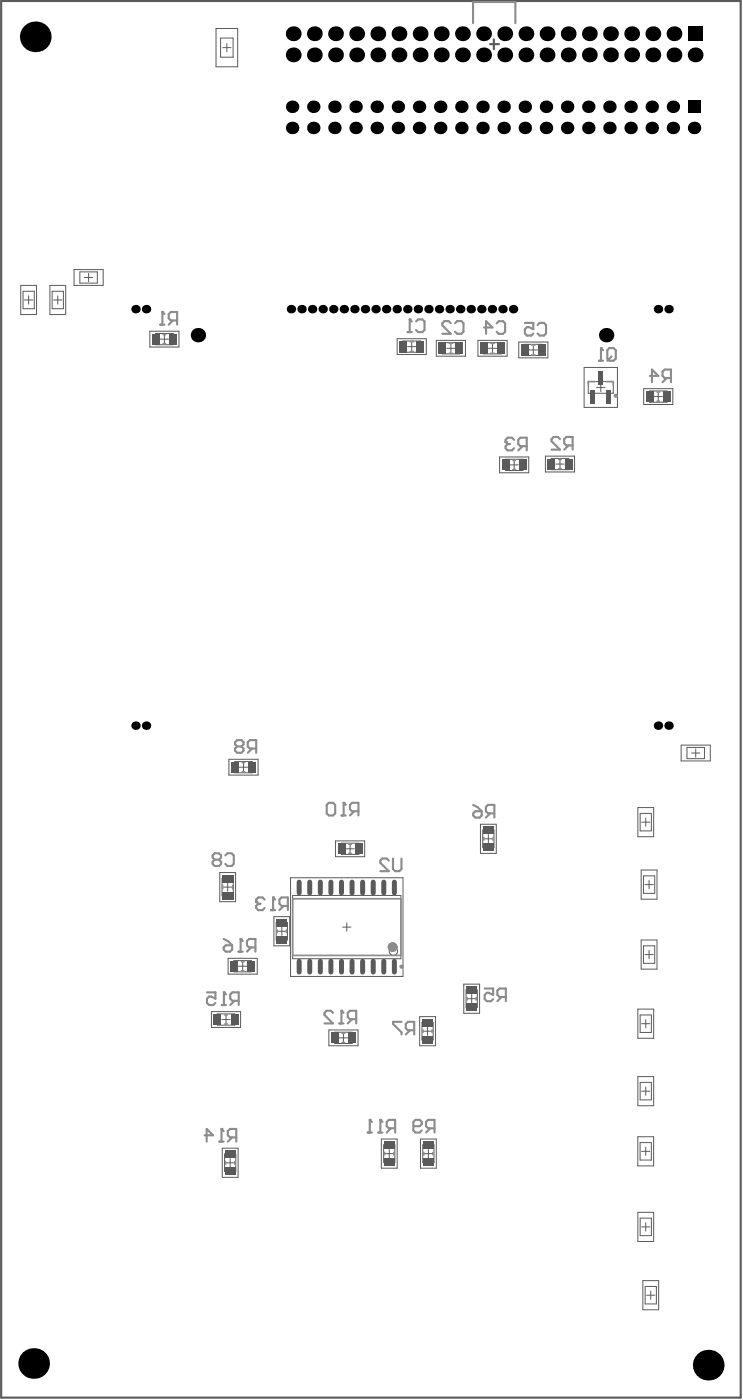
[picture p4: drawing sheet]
<svg xmlns="http://www.w3.org/2000/svg" width="149mm" height="280mm" viewBox="0 0 149 280" stroke-linecap="round" stroke-linejoin="round" font-family="sans-serif">
<g fill="none" stroke="#5a5a5a" stroke-width=".2">
<path d="M43.2 5.7h4.3v7.7h-4.3zM44.1 7.6h2.5v3.8h-2.5zM44.5 9.5h1.7M45.3 8.7v1.7M4.1 57.1h3.2v5.8h-3.2zM4.6 58.3h2.2v3.5h-2.2zM5.7 59.2v1.7M10 57.1h3.1v5.8h-3.1zM10.4 58.3h2.3v3.5h-2.3zM11.6 59.2v1.7M14.8 53.9h5.8v3.2h-5.8zM16 54.4h3.5v2.2h-3.5z"/>
<path d="M16.9 55.5h1.6M17.7 54.7v1.7M4.9 60h1.7M10.7 60h1.7M29.9 66.3h5.9v3.1h-5.9zM31.1 66.7h3.5v2.3h-3.5zM32 67.9h1.7M32.9 67v1.7M79.4 67.8h5.8v3.1h-5.8zM80.6 68.2h3.5v2.3h-3.5zM81.5 69.4h1.6M82.3 68.5v1.7"/>
<path d="M87.2 68.1h5.8v3.2h-5.8zM88.4 68.6h3.5v2.2h-3.5zM89.3 69.7h1.7M90.1 68.9v1.6M95.5 68.1h5.9v3.2h-5.9zM96.7 68.6h3.5v2.2h-3.5zM97.6 69.7h1.7M98.5 68.9v1.6M103.7 68.4h5.8v3.2h-5.8zM104.9 68.9h3.5v2.2h-3.5zM105.8 70h1.6M106.6 69.2v1.7"/>
<path d="M116.8 73.5h6.6v8h-6.6zM117.6 76.3h5v2.4h-5zM119.3 77.5h1.6M120.1 76.7v1.6M128.7 77.8h5.8v3.1h-5.8zM129.8 78.2h3.5v2.3h-3.5zM130.7 79.3h1.7M131.6 78.5v1.7M99.9 91.4h5.8v3.2h-5.8zM101 91.9h3.5v2.2h-3.5zM101.9 93h1.7M102.8 92.2v1.6"/>
<path d="M109 91.3h5.8v3.1h-5.8zM110.2 91.7h3.5v2.3h-3.5zM111.1 92.8h1.7M111.9 92v1.7M45.8 151.9h5.8v3.2h-5.8zM46.9 152.4h3.5v2.2h-3.5zM47.8 153.5h1.7M48.7 152.7v1.6M136.2 149.1h5.8v3.1h-5.8zM137.3 149.5h3.5v2.3h-3.5zM138.2 150.7h1.7M139.1 149.8v1.7"/>
<path d="M43.9 174.6h3.2v5.8h-3.2zM44.4 175.7h2.2v3.5h-2.2zM44.7 177.5h1.6M45.5 176.7v1.6M58.1 175.6h22.5v19.8h-22.5zM58.5 179.2h21.6v12.6h-21.6zM67.1 168.2h5.8v3.2h-5.8zM68.2 168.7h3.5v2.3h-3.5zM69.2 169.8h1.6M70 169v1.7M96 164.9h3.2v5.8h-3.2zM96.5 166.1h2.2v3.5h-2.2z"/>
<path d="M96.8 167.8h1.7M97.6 167v1.7M127.5 161.6h3.2v5.8h-3.2zM128 162.7h2.2v3.5h-2.2zM128.2 174.1h3.1v5.8h-3.1zM128.2 164.5h1.7M128.6 175.2h2.3v3.5h-2.3zM128.9 177h1.7M129.1 163.7v1.6M129.7 176.2v1.6M45.6 191.7h5.8v3.2h-5.8zM46.8 192.2h3.5v2.2h-3.5z"/>
<path d="M47.7 193.3h1.6M48.5 192.5v1.7M54.8 183.4h3.1v5.8h-3.1zM55.2 184.6h2.3v3.5h-2.3zM55.5 186.3h1.7M56.3 185.5v1.7M68.5 185.5h1.6M69.3 184.7v1.6M92.7 196.9h3.2v5.8h-3.2zM93.2 198.1h2.2v3.5h-2.2zM93.5 199.8h1.6M94.3 199v1.7"/>
<path d="M128.2 188.1h3.1v5.8h-3.1zM128.6 189.2h2.3v3.5h-2.3zM128.9 191h1.7M129.7 190.2v1.6M42.3 202.4h5.8v3.2h-5.8zM43.4 202.9h3.5v2.2h-3.5zM44.3 204h1.7M45.2 203.2v1.6M65.7 206.1h5.9v3.1h-5.9zM66.9 206.5h3.5v2.3h-3.5zM67.8 207.6h1.7M68.7 206.8v1.7"/>
<path d="M83.9 203.4h3.1v5.8h-3.1zM84.3 204.6h2.3v3.5h-2.3zM84.6 206.3h1.7M85.5 205.5v1.6M127.5 201.9h3.2v5.8h-3.2zM127.5 215.4h3.2v5.8h-3.2zM128 203.1h2.2v3.5h-2.2zM128 216.6h2.2v3.5h-2.2zM128.2 218.3h1.7M128.2 204.8h1.7M129.1 204v1.6M129.1 217.5v1.6"/>
<path d="M44.4 229.7h3.2v5.9h-3.2zM44.9 230.9h2.2v3.5h-2.2zM45.2 232.6h1.6M46 231.8v1.7M76.2 227.9h3.2v5.8h-3.2zM76.7 229.1h2.2v3.5h-2.2zM77 230.8h1.6M77.8 230v1.6M84.1 227.9h3.1v5.8h-3.1zM84.5 229.1h2.3v3.5h-2.3zM84.8 230.8h1.7M85.6 230v1.6"/>
<path d="M127.5 227.4h3.2v5.9h-3.2zM127.9 228.6h2.3v3.5h-2.3zM128.2 230.4h1.7M129.1 229.5v1.7M127.5 242.6h3.2v5.8h-3.2zM128 243.7h2.2v3.5h-2.2zM128.2 245.5h1.7M128.5 256.2h3.2v5.9h-3.2zM129 257.4h2.2v3.5h-2.2zM129.1 244.6v1.7M129.2 259.1h1.7M130.1 258.3v1.7"/>
<circle cx="78.6" cy="190.3" r=".83"/>
</g>
<path d="M.2 .2h147.9v279.4h-147.9zM98 8.8h1.7M98.7 7.9v2" fill="none" stroke="#5a5a5a" stroke-width=".42"/>
<g fill="none" stroke="#8c8c8c" stroke-width=".33">
<path d="M32.6 66.9h.5M32.6 68.8h.5M82 70.4h.6M82 68.4h.6M89.8 70.7h.7M89.8 68.7h.7M98.1 70.7h.7M98.1 68.7h.7M106.3 71h.6M106.3 69h.6M118.9 76.3h-1.3v.7M121.3 76.3h1.3v.7"/>
<path d="M131.3 78.4h.5M102.5 93.9h.5M102.5 92.1h.5M111.7 91.9h.5M111.7 93.8h.5M131.3 80.3h.5M48.4 154.4h.5M48.4 152.6h.5M44.5 177.2v.6M46.5 177.2v.6M58.5 179.8h21.6v11.4h-21.6zM69.7 170.7h.5"/>
<path d="M69.7 168.9h.5M96.7 167.6v.5M98.5 167.6v.5M48.3 194.2h.5M48.3 192.4h.5M55.4 186.1v.5M57.2 186.1v.5M93.4 199.6v.5M95.2 199.6v.5M44.9 204.9h.5M44.9 203.1h.5M68.4 208.6h.5"/>
<path d="M68.4 206.7h.5M84.5 206.1v.5M86.4 206.1v.5M45.1 232.4v.5M46.9 232.4v.5M76.9 230.6v.5M78.7 230.6v.5M84.7 230.6v.5M86.5 230.6v.5"/>
</g>
<path d="M94.6 4.6v-4.2h8.4v4.2M47.4 149.3l-.4-.4v-.4l.4-.4h.9l.4 .4v.4l-.4 .4M47.4 149.3l-.4 .5v.4l.4 .4h.9l.4-.4v-.4l-.4-.5M47.4 149.3h.9M50.4 149.8l-.9 .8M51.2 149.8h-1.3l-.4-.5v-.8l.4-.4h1.3v2.5M67.8 204.8h.9M68.2 202.2v2.6M70.4 203.9l-.9 .9M71.2 203.9h-1.3l-.4-.4v-.9l.4-.4h1.3v2.6" fill="none" stroke="#8c8c8c" stroke-width=".42"/>
<circle cx="68.2" cy="202.2" r=".21" fill="#8c8c8c"/>
<path d="M68.3 163.2h.8M68.7 160.6v2.6M70.8 162.3l-.8 .9M71.6 162.3h-1.2l-.4-.4v-.9l.4-.4h1.2v2.6M66.6 202.6l-.5-.4h-.8l-.4 .4v.5l1.7 1.7h-1.7M68.2 202.2l.5 .4" fill="none" stroke="#8c8c8c" stroke-width=".42"/>
<circle cx="68.7" cy="160.6" r=".21" fill="#8c8c8c"/>
<path d="M65.7 160.6h.9l.4 .4v1.7l-.4 .5h-.9l-.4-.5v-1.7zM68.7 160.6l.4 .4M75.6 226.6h.9M76 224.1v2.5M78.1 225.7l-.8 .9M79 225.7h-1.3l-.4-.4v-.8l.4-.4h1.3v2.5" fill="none" stroke="#8c8c8c" stroke-width=".42"/>
<circle cx="76" cy="224.1" r=".21" fill="#8c8c8c"/>
<path d="M73.5 226.6h.8M73.9 224.1v2.5M76 224.1l.5 .4" fill="none" stroke="#8c8c8c" stroke-width=".42"/>
<circle cx="73.9" cy="224.1" r=".21" fill="#8c8c8c"/>
<path d="M81.5 66.4h.8M81.9 63.9v2.5M83.2 64.3l.4-.4h.8l.5 .4v1.7l-.5 .4h-.8l-.4-.4M77.7 172.2l-.4-.4h-.9l-.4 .4v.4l1.7 1.7h-1.7M78.6 171.8v2.1l.4 .4h.8l.4-.4v-2.1M73.9 224.1l.4 .4" fill="none" stroke="#8c8c8c" stroke-width=".42"/>
<circle cx="81.9" cy="63.9" r=".21" fill="#8c8c8c"/>
<path d="M81.9 63.9l.4 .4M90.1 64.7l-.4-.5h-.9l-.4 .5v.4l1.7 1.7h-1.7M91 64.7l.4-.5h.8l.4 .5v1.7l-.4 .4h-.8l-.4-.4M102.8 88l-.5-.4h-.8l-.4 .4v.4M104.4 89.3l-.8 .8M105.3 89.3h-1.3l-.4-.5v-.8l.4-.4h1.3v2.5M94.6 161l.8 .5 .9 .8M95 162.3h1.3v.9l-.4 .4h-.9l-.4-.4v-.5zM98 162.7l-.9 .9M98.8 162.7h-1.2l-.5-.4v-.8l.5-.5h1.2v2.6" fill="none" stroke="#8c8c8c" stroke-width=".42"/>
<circle cx="101.1" cy="88.4" r=".21" fill="#8c8c8c"/>
<path d="M104.9 64.6h1.7v1.3l-.8-.4h-.5l-.4 .4v.8l.4 .4h.9l.4-.4M107.5 65l.4-.4h.8l.4 .4v1.7l-.4 .4h-.8l-.4-.4M129.9 75.2h1.7l-1.3-1.3v2.6M133.3 75.6l-.9 .9M134.1 75.6h-1.2l-.5-.4v-.8l.5-.5h1.2v2.6M101.1 88.4l.4 .4M101.5 88.8h.4M101.5 88.8l-.4 .5v.4l.4 .4h.8l.5-.4M54.6 179.6v2.5M54.2 182.1h.8M56.7 181.3l-.8 .8M57.5 181.3h-1.2l-.4-.5v-.8l.4-.4h1.2v2.5" fill="none" stroke="#8c8c8c" stroke-width=".42"/>
<circle cx="54.6" cy="179.6" r=".21" fill="#8c8c8c"/>
<path d="M52.9 180l-.4-.4h-.9l-.4 .4v.4M54.6 179.6l.4 .4" fill="none" stroke="#8c8c8c" stroke-width=".42"/>
<circle cx="51.2" cy="180.4" r=".21" fill="#8c8c8c"/>
<path d="M119.7 72.2h.8M120.1 69.6v2.6M121.8 69.6h.9l.4 .5v1.7l-.4 .4h-.9l-.4-.4v-1.7zM122.2 71.3l-.8 .9M51.2 180.4l.4 .4M51.6 180.8h.4M51.6 180.8l-.4 .5v.4l.4 .4h.9l.4-.4M80.3 204.4h-1.7v.5l1.7 1.7v.4M82 206.1l-.9 .9M82.8 206.1h-1.3l-.4-.4v-.8l.4-.5h1.3v2.6" fill="none" stroke="#8c8c8c" stroke-width=".42"/>
<circle cx="120.1" cy="69.6" r=".21" fill="#8c8c8c"/>
<path d="M120.1 69.6l.4 .5M43.8 228.4h.9M44.3 225.9v2.5M46.4 227.6l-.9 .8M47.2 227.6h-1.2l-.5-.5v-.8l.5-.4h1.2v2.5" fill="none" stroke="#8c8c8c" stroke-width=".42"/>
<circle cx="44.3" cy="225.9" r=".21" fill="#8c8c8c"/>
<path d="M44.8 198.5v2.6M44.3 201.1h.9M46.9 200.2l-.9 .9M47.7 200.2h-1.3l-.4-.4v-.8l.4-.5h1.3v2.6M40.9 227.1h1.7l-1.3-1.2v2.5M44.3 225.9l.4 .4" fill="none" stroke="#8c8c8c" stroke-width=".42"/>
<circle cx="44.8" cy="198.5" r=".21" fill="#8c8c8c"/>
<path d="M41.4 198.5h1.7v1.3l-.9-.4h-.4l-.4 .4v.9l.4 .4h.8l.5-.4M44.8 198.5l.4 .5M47.7 190.4h.8M48.1 187.9v2.5M50.2 189.6l-.8 .8M51.1 189.6h-1.3l-.4-.5v-.8l.4-.4h1.3v2.5" fill="none" stroke="#8c8c8c" stroke-width=".42"/>
<circle cx="48.1" cy="187.9" r=".21" fill="#8c8c8c"/>
<path d="M32 65h.9M32.5 62.4v2.6M34.6 64.1l-.9 .9M35.4 64.1h-1.3l-.4-.4v-.9l.4-.4h1.3v2.6M42.9 172l-.4-.4v-.5l.4-.4h.9l.4 .4v.5l-.4 .4M42.9 172l-.4 .4v.4l.4 .5h.9l.4-.5v-.4l-.4-.4M42.9 172h.9M45 171.1l.5-.4h.8l.4 .4v1.7l-.4 .5h-.8l-.5-.5M44.7 187.9l.9 .4 .8 .8M45.1 189.1h1.3v.9l-.4 .4h-.9l-.4-.4v-.4zM48.1 187.9l.4 .4" fill="none" stroke="#8c8c8c" stroke-width=".42"/>
<circle cx="32.5" cy="62.4" r=".21" fill="#8c8c8c"/>
<g fill="none" stroke="#8c8c8c" stroke-width=".42">
<path d="M32.5 62.4l.4 .4M96.7 65.5h1.7l-1.2-1.2v2.5M99.3 64.7l.4-.4h.8l.5 .4v1.7l-.5 .4h-.8l-.4-.4M111.9 87.8l-.4-.4h-.8l-.5 .4v.5l1.7 1.7h-1.7M113.6 89.1l-.8 .9M114.5 89.1h-1.3l-.4-.4v-.9l.4-.4h1.3v2.6M96.9 197.8h1.7v1.2l-.9-.4h-.4l-.4 .4v.9l.4 .4h.9l.4-.4M100.3 199.5l-.9 .8M101.1 199.5h-1.3l-.4-.5v-.8l.4-.4h1.3v2.5M82.6 225.3h1.3l.4-.4v-.4l-.4-.4h-.9l-.4 .4v1.7l.4 .4h.9l.4-.4M86 225.7l-.8 .9M86.9 225.7h-1.3l-.4-.4v-.8l.4-.4h1.3v2.5"/>
<circle cx="123.1" cy="79.2" r=".21"/>
<circle cx="80.2" cy="193.4" r=".21"/>
</g>
<circle cx="78.5" cy="189.5" r=".5" fill="none" stroke="#8c8c8c" stroke-width="1"/>
<g fill="#000">
<circle cx="7.1" cy="7.4" r="3.1"/>
<circle cx="58.6" cy="11" r="1.48"/>
<circle cx="58.6" cy="6.8" r="1.48"/>
<circle cx="62.8" cy="11" r="1.48"/>
<circle cx="62.8" cy="6.8" r="1.48"/>
<circle cx="67.1" cy="11" r="1.48"/>
<circle cx="67.1" cy="6.8" r="1.48"/>
<circle cx="71.3" cy="11" r="1.48"/>
<circle cx="71.3" cy="6.8" r="1.48"/>
<circle cx="75.5" cy="11" r="1.48"/>
<circle cx="75.5" cy="6.8" r="1.48"/>
<circle cx="79.8" cy="11" r="1.48"/>
<circle cx="79.8" cy="6.8" r="1.48"/>
<circle cx="84" cy="11" r="1.48"/>
<circle cx="84" cy="6.8" r="1.48"/>
<circle cx="88.2" cy="11" r="1.48"/>
<circle cx="88.2" cy="6.8" r="1.48"/>
<circle cx="92.4" cy="11" r="1.48"/>
<circle cx="92.4" cy="6.8" r="1.48"/>
<circle cx="96.7" cy="11" r="1.48"/>
<circle cx="96.7" cy="6.8" r="1.48"/>
<circle cx="100.9" cy="6.8" r="1.48"/>
<circle cx="100.9" cy="11" r="1.48"/>
<circle cx="105.1" cy="6.8" r="1.48"/>
<circle cx="105.1" cy="11" r="1.48"/>
<circle cx="109.4" cy="11" r="1.48"/>
<circle cx="109.4" cy="6.8" r="1.48"/>
<circle cx="113.6" cy="11" r="1.48"/>
<circle cx="113.6" cy="6.8" r="1.48"/>
<circle cx="117.8" cy="6.8" r="1.48"/>
<circle cx="117.8" cy="11" r="1.48"/>
<circle cx="122" cy="11" r="1.48"/>
<circle cx="122" cy="6.8" r="1.48"/>
<circle cx="126.3" cy="6.8" r="1.48"/>
<circle cx="126.3" cy="11" r="1.48"/>
<circle cx="130.5" cy="11" r="1.48"/>
<circle cx="130.5" cy="6.8" r="1.48"/>
<circle cx="134.7" cy="6.8" r="1.48"/>
<circle cx="134.7" cy="11" r="1.48"/>
<circle cx="139" cy="11" r="1.48"/>
<circle cx="58.4" cy="25.6" r="1.25"/>
<circle cx="58.4" cy="21.4" r="1.25"/>
<circle cx="62.6" cy="21.4" r="1.25"/>
<circle cx="62.6" cy="25.6" r="1.25"/>
<circle cx="66.9" cy="21.4" r="1.25"/>
<circle cx="66.9" cy="25.6" r="1.25"/>
<circle cx="71.1" cy="25.6" r="1.25"/>
<circle cx="71.1" cy="21.4" r="1.25"/>
<circle cx="75.3" cy="25.6" r="1.25"/>
<circle cx="75.3" cy="21.4" r="1.25"/>
<circle cx="79.5" cy="25.6" r="1.25"/>
<circle cx="79.5" cy="21.4" r="1.25"/>
<circle cx="83.8" cy="25.6" r="1.25"/>
<circle cx="83.8" cy="21.4" r="1.25"/>
<circle cx="88" cy="25.6" r="1.25"/>
<circle cx="88" cy="21.4" r="1.25"/>
<circle cx="92.2" cy="21.4" r="1.25"/>
<circle cx="92.2" cy="25.6" r="1.25"/>
<circle cx="96.5" cy="21.4" r="1.25"/>
<circle cx="96.5" cy="25.6" r="1.25"/>
<circle cx="100.7" cy="21.4" r="1.25"/>
<circle cx="100.7" cy="25.6" r="1.25"/>
<circle cx="104.9" cy="21.4" r="1.25"/>
<circle cx="104.9" cy="25.6" r="1.25"/>
<circle cx="109.1" cy="25.6" r="1.25"/>
<circle cx="109.1" cy="21.4" r="1.25"/>
<circle cx="113.4" cy="21.4" r="1.25"/>
<circle cx="113.4" cy="25.6" r="1.25"/>
<circle cx="117.6" cy="25.6" r="1.25"/>
<circle cx="117.6" cy="21.4" r="1.25"/>
<circle cx="121.8" cy="25.6" r="1.25"/>
<circle cx="121.8" cy="21.4" r="1.25"/>
<circle cx="126.1" cy="25.6" r="1.25"/>
<circle cx="126.1" cy="21.4" r="1.25"/>
<circle cx="130.3" cy="21.4" r="1.25"/>
<circle cx="130.3" cy="25.6" r="1.25"/>
<circle cx="134.5" cy="21.4" r="1.25"/>
<circle cx="134.5" cy="25.6" r="1.25"/>
<circle cx="138.7" cy="25.6" r="1.25"/>
<circle cx="27.1" cy="61.9" r=".85"/>
<circle cx="29.2" cy="61.9" r=".85"/>
<circle cx="39.6" cy="67.1" r="1.44"/>
<circle cx="58.2" cy="61.9" r=".85"/>
<circle cx="60.3" cy="61.9" r=".85"/>
<circle cx="62.4" cy="61.9" r=".85"/>
<circle cx="64.5" cy="61.9" r=".85"/>
<circle cx="66.6" cy="61.9" r=".85"/>
<circle cx="68.7" cy="61.9" r=".85"/>
<circle cx="70.8" cy="61.9" r=".85"/>
<circle cx="73" cy="61.9" r=".85"/>
<circle cx="75.1" cy="61.9" r=".85"/>
<circle cx="77.2" cy="61.9" r=".85"/>
<circle cx="79.3" cy="61.9" r=".85"/>
<circle cx="81.4" cy="61.9" r=".85"/>
<circle cx="83.5" cy="61.9" r=".85"/>
<circle cx="85.6" cy="61.9" r=".85"/>
<circle cx="87.8" cy="61.9" r=".85"/>
<circle cx="89.9" cy="61.9" r=".85"/>
<circle cx="92" cy="61.9" r=".85"/>
<circle cx="94.1" cy="61.9" r=".85"/>
<circle cx="96.2" cy="61.9" r=".85"/>
<circle cx="98.3" cy="61.9" r=".85"/>
<circle cx="100.4" cy="61.9" r=".85"/>
<circle cx="102.6" cy="61.9" r=".85"/>
<circle cx="121.2" cy="67.1" r="1.44"/>
<circle cx="131.5" cy="61.9" r=".85"/>
<circle cx="133.6" cy="61.9" r=".85"/>
<circle cx="27.1" cy="145.2" r=".85"/>
<circle cx="29.2" cy="145.2" r=".85"/>
<circle cx="131.5" cy="145.2" r=".85"/>
<circle cx="133.6" cy="145.2" r=".85"/>
<circle cx="6.7" cy="272.8" r="3.1"/>
<circle cx="141.6" cy="273.1" r="3.1"/>
</g>
<g fill="#000">
<path d="M137.5 5.3h2.9v2.9h-2.9z" fill-rule="evenodd"/>
<path d="M137.5 20.1h2.5v2.5h-2.5z" fill-rule="evenodd"/>
</g>
<g fill="#5a5a5a">
<path d="M44.9 233.6h2.2v1.5h-2.2z" fill-rule="evenodd"/>
<path d="M44.9 230.1h2.2v1.6h-2.2z" fill-rule="evenodd"/>
<path d="M44.3 175h2.4v1.5h-2.4z" fill-rule="evenodd"/>
<path d="M55.2 183.8h2.2v1.6h-2.2z" fill-rule="evenodd"/>
<path d="M55.2 187.2h2.2v1.6h-2.2z" fill-rule="evenodd"/>
</g>
<path d="M59.8 176.5v2.2M61.9 176.5v2.2M66.1 176.5v2.2M70.4 176.5v2.2M72.5 176.5v2.2M76.7 176.5v2.2M78.8 176.5v2.2" fill="none" stroke="#5a5a5a" stroke-width="1"/>
<g fill="#5a5a5a">
<path d="M96 68.5h1.5v2.4h-1.5z" fill-rule="evenodd"/>
<path d="M99.4 68.5h1.5v2.4h-1.5z" fill-rule="evenodd"/>
<path d="M109.4 91.8h1.6v2.1h-1.6z" fill-rule="evenodd"/>
<path d="M112.9 91.8h1.5v2.1h-1.5z" fill-rule="evenodd"/>
<path d="M119.6 74.3h1v2.7h-1z" fill-rule="evenodd"/>
<path d="M129.1 78.3h1.6v2.1h-1.6z" fill-rule="evenodd"/>
<path d="M132.5 78.3h1.6v2.1h-1.6z" fill-rule="evenodd"/>
<path d="M44.3 178.4h2.4v1.5h-2.4z" fill-rule="evenodd"/>
</g>
<path d="M59.8 192.3v2.2M61.9 192.3v2.2M66.1 192.3v2.2M70.4 192.3v2.2M72.5 192.3v2.2M76.7 192.3v2.2M78.8 192.3v2.2" fill="none" stroke="#5a5a5a" stroke-width="1"/>
<g fill="#5a5a5a">
<path d="M30.4 66.8h1.5v2.1h-1.5z" fill-rule="evenodd"/>
<path d="M42.7 202.9h1.6v2.2h-1.6z" fill-rule="evenodd"/>
<path d="M33.8 66.8h1.6v2.1h-1.6z" fill-rule="evenodd"/>
<path d="M46.1 202.9h1.6v2.2h-1.6z" fill-rule="evenodd"/>
<path d="M46 192.2h1.6v2.2h-1.6z" fill-rule="evenodd"/>
<path d="M49.4 192.2h1.6v2.2h-1.6z" fill-rule="evenodd"/>
<path d="M67.5 168.7h1.6v2.2h-1.6z" fill-rule="evenodd"/>
<path d="M70.9 168.7h1.6v2.2h-1.6z" fill-rule="evenodd"/>
<path d="M96.5 168.7h2.2v1.6h-2.2z" fill-rule="evenodd"/>
<path d="M96.5 165.3h2.2v1.6h-2.2z" fill-rule="evenodd"/>
</g>
<path d="M64 176.5v2.2M68.3 176.5v2.2" fill="none" stroke="#5a5a5a" stroke-width="1"/>
<g fill="#5a5a5a">
<path d="M76.7 231.7h2.2v1.6h-2.2z" fill-rule="evenodd"/>
<path d="M76.7 228.3h2.2v1.6h-2.2z" fill-rule="evenodd"/>
</g>
<path d="M74.6 176.5v2.2" fill="none" stroke="#5a5a5a" stroke-width="1"/>
<g fill="#5a5a5a">
<path d="M79.8 68.2h1.5v2.3h-1.5z" fill-rule="evenodd"/>
<path d="M83.3 68.2h1.5v2.3h-1.5z" fill-rule="evenodd"/>
<path d="M93.2 197.3h2.2v1.6h-2.2z" fill-rule="evenodd"/>
<path d="M93.2 200.7h2.2v1.6h-2.2z" fill-rule="evenodd"/>
<path d="M91.1 68.5h1.5v2.4h-1.5z" fill-rule="evenodd"/>
<path d="M87.7 68.5h1.5v2.4h-1.5z" fill-rule="evenodd"/>
<path d="M103.7 91.9h1.6v2.2h-1.6z" fill-rule="evenodd"/>
<path d="M100.3 91.9h1.6v2.2h-1.6z" fill-rule="evenodd"/>
<path d="M104.2 68.9h1.5v2.3h-1.5z" fill-rule="evenodd"/>
<path d="M107.6 68.9h1.5v2.3h-1.5z" fill-rule="evenodd"/>
<path d="M121.2 78h1v2.7h-1z" fill-rule="evenodd"/>
<path d="M118 78h1v2.7h-1z" fill-rule="evenodd"/>
<path d="M46.2 152.4h1.6v2.2h-1.6z" fill-rule="evenodd"/>
<path d="M49.6 152.4h1.6v2.2h-1.6z" fill-rule="evenodd"/>
<path d="M66.2 206.6h1.5v2.1h-1.5z" fill-rule="evenodd"/>
<path d="M69.6 206.6h1.5v2.1h-1.5z" fill-rule="evenodd"/>
</g>
<path d="M64 192.3v2.2M68.3 192.3v2.2M74.6 192.3v2.2" fill="none" stroke="#5a5a5a" stroke-width="1"/>
<g fill="#5a5a5a">
<path d="M84.5 231.7h2.2v1.6h-2.2z" fill-rule="evenodd"/>
<path d="M84.5 228.3h2.2v1.6h-2.2z" fill-rule="evenodd"/>
<path d="M84.4 203.8h2.1v1.6h-2.1z" fill-rule="evenodd"/>
<path d="M84.4 207.2h2.1v1.6h-2.1z" fill-rule="evenodd"/>
</g>
</svg>
